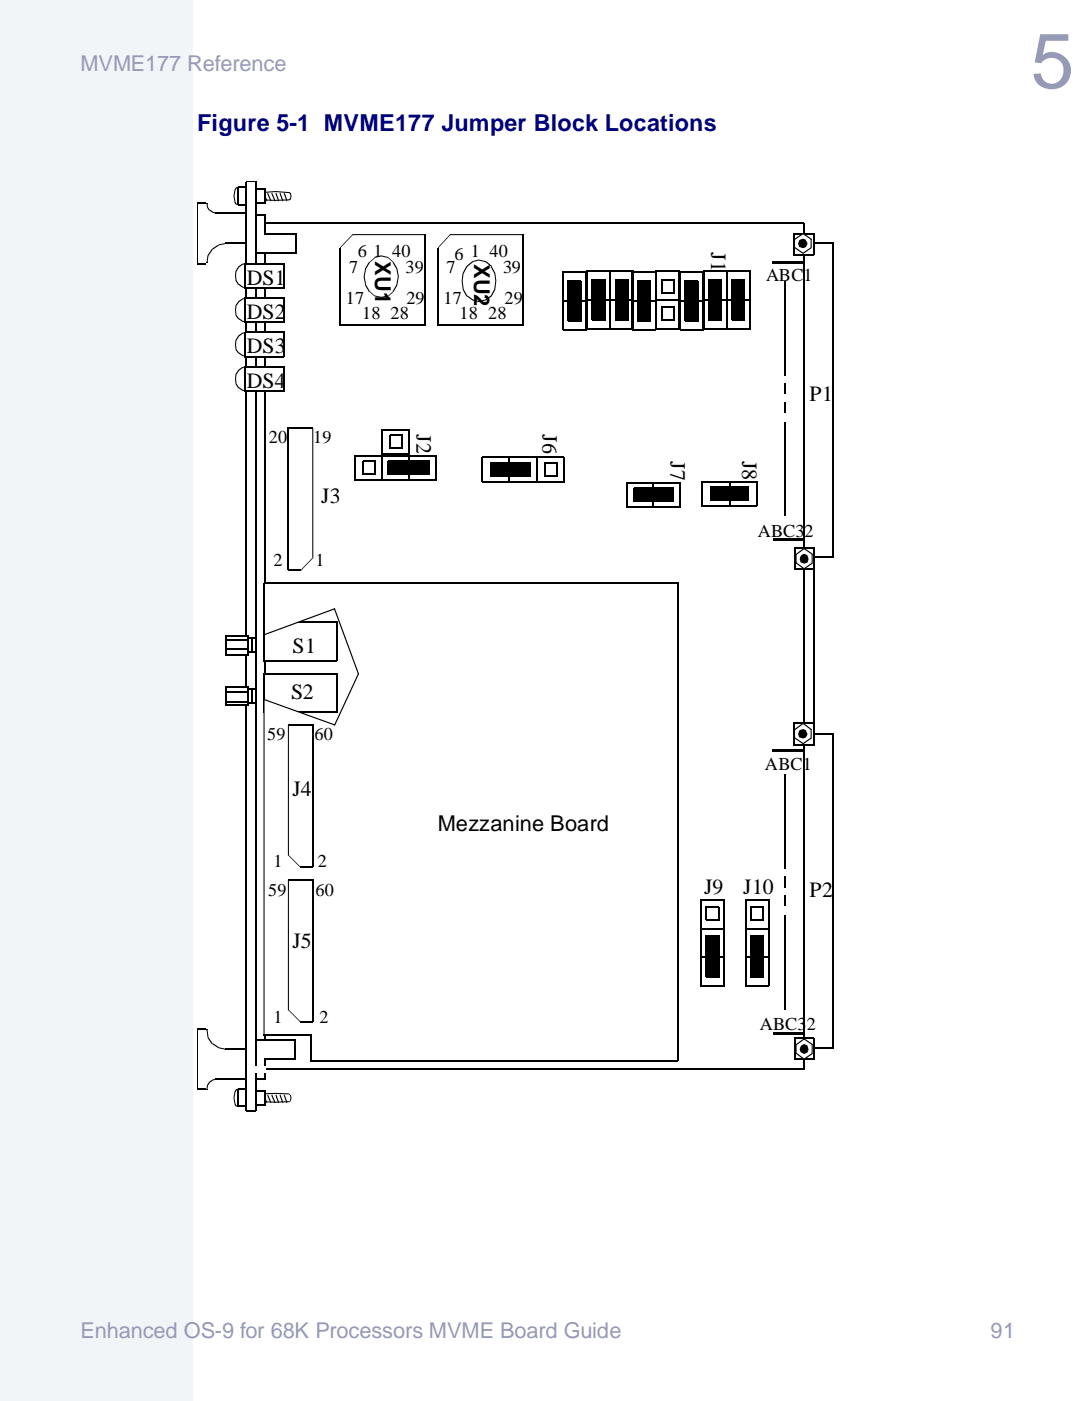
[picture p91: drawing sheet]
<svg xmlns="http://www.w3.org/2000/svg" width="178mm" height="229mm" viewBox="0 0 178 229" stroke-linecap="round" stroke-linejoin="round" font-family="sans-serif">
<defs><g id="words">
<text font-size="12.7" fill="#969ab5" x="168.3" y="14.3">5</text>
<text font-size="3.8" fill="#000083" x="32.2" y="21.3">Figure 5-1 MVME177 Jumper Block Locations</text>
<g font-size="3.6" fill="#969ab5">
<text x="13.1" y="11.5">MVME177 Reference</text>
<text x="13.1" y="218.4">Enhanced OS-9 for 68K Processors MVME Board Guide</text>
<text x="161.7" y="218.4">91</text>
</g>
<g font-size="3.6">
<text x="116.1" y="41.1" transform="rotate(90 116.1 41.1)">J1</text>
<text x="40.3" y="46.5">DS1</text>
<text x="61.2" y="42.6" transform="rotate(90 61.2 42.6)">XU1</text>
<text x="77.4" y="43" transform="rotate(90 77.4 43)">XU2</text>
<text x="40.3" y="52.1">DS2</text>
<text x="40.3" y="57.7">DS3</text>
<text x="40.3" y="63.3">DS4</text>
<text x="132.2" y="65.5">P1</text>
<text x="68" y="70.8" transform="rotate(90 68 70.8)">J2</text>
<text x="88.6" y="70.8" transform="rotate(90 88.6 70.8)">J6</text>
<text x="109.5" y="75.3" transform="rotate(90 109.5 75.3)">J7</text>
<text x="121.2" y="75.2" transform="rotate(90 121.2 75.2)">J8</text>
<text x="52.4" y="82.1">J3</text>
<text x="47.8" y="106.5">S1</text>
<text x="47.5" y="114.1">S2</text>
<text x="47.8" y="129.9">J4</text>
<text x="71.5" y="135.6">Mezzanine Board</text>
<text x="115" y="145.8">J9</text>
<text x="121.3" y="145.8">J10</text>
<text x="132.2" y="146.4">P2</text>
<text x="47.8" y="154.7">J5</text>
</g>
<g font-size="3">
<text x="58.4" y="41.9">6</text>
<text x="61" y="41.9">1</text>
<text x="64" y="41.9">40</text>
<text x="76.9" y="41.9">1</text>
<text x="79.9" y="41.9">40</text>
<text x="57" y="44.5">7</text>
<text x="66.2" y="44.5">39</text>
<text x="72.9" y="44.5">7</text>
<text x="74.2" y="42.4">6</text>
<text x="82.1" y="44.5">39</text>
<text x="125.1" y="45.9">ABC1</text>
<text x="56.5" y="49.6">17</text>
<text x="59.1" y="52">18</text>
<text x="63.8" y="52">28</text>
<text x="66.4" y="49.6">29</text>
<text x="72.4" y="49.6">17</text>
<text x="75" y="52">18</text>
<text x="79.7" y="52">28</text>
<text x="82.4" y="49.6">29</text>
<text x="43.9" y="72.2">20</text>
<text x="51.2" y="72.2">19</text>
<text x="123.7" y="87.6">ABC32</text>
<text x="44.6" y="92.3">2</text>
<text x="51.5" y="92.3">1</text>
<text x="43.6" y="120.7">59</text>
<text x="51.3" y="120.7">60</text>
<text x="124.9" y="125.7">ABC1</text>
<text x="44.6" y="141.4">1</text>
<text x="51.9" y="141.4">2</text>
<text x="43.8" y="146.1">59</text>
<text x="51.5" y="146.1">60</text>
<text x="44.6" y="166.9">1</text>
<text x="52.2" y="166.9">2</text>
<text x="124.1" y="168">ABC32</text>
</g>
</g></defs>
<path d="M-.1 -.1h31.4v228.7h-31.4z" fill="#f2f5f8"/>
<path d="M31.3 -.1v228.7" fill="none" stroke="#f2f5f8" stroke-width=".17"/>
<path d="M62.2 70.1h4.6M62.3 74.1h4.6M62.3 70.1v4.1M66.8 70v4.1" fill="none" stroke="#000" stroke-width=".17"/>
<path d="M63.7 71h2v2.2h-2z" fill="#fff"/>
<path d="M63.6 73.2h2.1M63.7 71v2.2M63.7 71h2.1M65.7 71v2.3" fill="none" stroke="#000" stroke-width=".17"/>
<path d="M68.1 75.3h2v2.1h-2z" fill="#fff"/>
<path d="M57.8 74.4h4.5M57.9 78.3h4.5M57.9 74.4v4M62.3 74.3v4M66.7 74.4h4.5M66.8 78.3h4.5M66.8 74.4v4M68 77.4h2.1M68.1 75.2v2.2M68.1 75.3h2.1M70.1 75.3v2.2M71.2 74.3v4" fill="none" stroke="#000" stroke-width=".17"/>
<path d="M63.4 75.3h2.1v2.1h-2.1z" fill="#fff"/>
<path d="M63.3 77.4h2.2M63.4 75.2v2.2M63.4 75.3h2.1M65.5 75.3v2.2" fill="none" stroke="#000" stroke-width=".17"/>
<path d="M59.3 75.3h1.9v2.1h-1.9z" fill="#fff"/>
<path d="M59.2 77.4h2M59.3 75.3h2M59.3 75.2v2.2M61.2 75.3v2.2M62.2 74.4h4.6M62.3 78.3h4.6M62.3 74.4v4M66.8 74.3v4" fill="none" stroke="#000" stroke-width=".17"/>
<path d="M42.4 31.6l.3-.2 2.3-.1 2.2 .1 .2 .2 .1 .4-.1 .4-.2 .2-2.2 .1-2.3-.1-.3-.2z" fill-rule="evenodd" fill="#fff"/>
<g fill="#000">
<path d="M42.4 31.5l.3-.2 2.3-.1 2.3 .1a.85 .85 0 0 1 0 1.4l-2.3 .1-2.3-.1-.4-.3v-.4h.2v.4l.3 .1h-.1l2.3 .1 2.2-.1 .2-.1h-.1l.1-.4-.1-.4 .1 .1-.2-.2-2.2-.2-2.3 .2h.1l-.3 .2v-.1v.4h-.2zM42.3 32h.2zM42.3 31.5l.2-.1-.2 .2zM42.8 32.8l.1-.1-.1 .2zM42.3 31.6l.2-.1 .4 1.2-.1 .1zM43 31.5l.2-.1-.2 .2zM43.4 32.8l.2-.1-.2 .2zM43 31.6l.2-.1 .4 1.2-.2 .1zM43.6 31.5l.2-.1-.2 .2zM44.1 32.8l.2-.1-.2 .2zM43.6 31.6l.2-.1 .5 1.2-.2 .1zM44.3 31.5l.2-.1-.2 .2z"/>
<path d="M44.8 32.8l.2-.1-.2 .2zM44.3 31.6l.2-.1 .5 1.2-.2 .1zM45 31.5l.1-.1-.1 .2zM45.4 32.8l.2-.1-.2 .2zM45 31.6l.1-.1 .5 1.2-.2 .1zM45.6 31.5l.2-.1-.2 .2zM46.1 32.8l.1-.1-.1 .2zM45.6 31.6l.2-.1 .4 1.2-.1 .1zM46.3 31.5l.2-.1-.2 .2zM46.8 32.8l.1-.1-.1 .2zM46.3 31.6l.2-.1 .4 1.2-.1 .1z"/>
</g>
<path d="M38.5 30.7l.3-.1 .2 .1a2.71 2.71 0 0 1 0 2.6l-.2 .1-.3-.1a2.71 2.71 0 0 1 0-2.6z" fill-rule="evenodd" fill="#fff"/>
<path d="M38.5 30.7l.3-.2 .2 .1 .4 1.4h-.2l-.2-1v.1l-.1-.4h.1h-.2h.1h-.3l-.1 .4v-.1l-.2 1 .3 1.3v-.1l.3 .1h-.1l.2-.1-.1 .1 .3-1.3h.2l-.2 1-.2 .4-.1 .1-.4-.1a3.1 3.1 0 0 1 0-2.7zM39.2 32h.2z" fill="#000"/>
<path d="M41.8 30.8h1.5v2.4h-1.5z" fill="#fff"/>
<path d="M41.7 33.1h1.6v.2h-1.6zM41.8 30.7h1.6v.2h-1.6z" fill="#000"/>
<path d="M41.8 30.7v2.5M43.3 30.8v2.5" fill="none" stroke="#000" stroke-width=".17"/>
<path d="M38.9 30.6h1.3v2.8h-1.3z" fill="#fff"/>
<path d="M38.8 33.3h1.4v.2h-1.4zM38.9 30.5h1.4v.2h-1.4z" fill="#000"/>
<path d="M38.9 30.5v2.9M40.2 30.6v2.9" fill="none" stroke="#000" stroke-width=".17"/>
<path d="M42.4 178.7l.3-.2 2.3-.1 2.2 .1a.76 .76 0 0 1 0 1.3h-2.2h-2.3l-.3-.3z" fill-rule="evenodd" fill="#fff"/>
<g fill="#000">
<path d="M42.7 178.4l2.3-.1 2.2 .1a.81 .81 0 0 1 0 1.4l-2.2 .1-2.3-.1-.4-.3v-.3h.2v.3l.3 .3-.1-.1 2.3 .1 2.2-.1v.1l.2-.3h-.1l.1-.3-.1-.5 .1 .1-.2-.2-2.2-.1-2.3 .1h.1l-.3 .2v-.1v.5h-.2v-.5zM42.3 179.2h.2zM42.3 178.7l.2-.1-.2 .1zM42.8 179.9l.1-.1-.1 .2zM42.3 178.7h.2l.4 1.1-.1 .1zM43 178.7l.2-.1-.2 .1zM43.4 179.9l.2-.1-.2 .2zM43 178.7h.2l.4 1.1-.2 .1zM43.6 178.7l.2-.1-.2 .1zM44.1 179.9l.2-.1-.2 .2zM43.6 178.7h.2l.5 1.1-.2 .1zM44.3 178.7l.2-.1-.2 .1z"/>
<path d="M44.8 179.9l.2-.1-.2 .2zM44.3 178.7h.2l.5 1.1-.2 .1zM45 178.7l.1-.1-.1 .1zM45.4 179.9l.2-.1-.2 .2zM45 178.7h.1l.5 1.1-.2 .1zM45.6 178.7l.2-.1-.2 .1zM46.1 179.9l.1-.1-.1 .2zM45.6 178.7h.2l.4 1.1-.1 .1zM46.3 178.7l.2-.1-.2 .1zM46.8 179.9l.1-.1-.1 .2zM46.3 178.7h.2l.4 1.1-.1 .1z"/>
</g>
<path d="M38.5 177.8l.3-.1 .2 .1a2.71 2.71 0 0 1 0 2.6l-.2 .1-.3-.1a2.71 2.71 0 0 1 0-2.6z" fill-rule="evenodd" fill="#fff"/>
<path d="M38.5 177.8l.3-.2 .2 .1 .4 1.5h-.2l-.2-1-.1-.3h.1l-.2-.1h.1l-.3 .1-.1 .3-.2 1 .3 1.2h.3h-.1h.2h-.1l.3-1.2h.2l-.2 1-.2 .3-.1 .1-.4-.1a3.1 3.1 0 0 1 0-2.7zM39.2 179.2h.2z" fill="#000"/>
<path d="M41.8 178h1.5v2.3h-1.5z" fill="#fff"/>
<path d="M41.8 177.9h1.6v.2h-1.6zM41.7 180.2h1.6v.2h-1.6z" fill="#000"/>
<path d="M41.8 177.9v2.4M43.3 178v2.4" fill="none" stroke="#000" stroke-width=".17"/>
<path d="M38.9 177.7h1.3v2.8h-1.3z" fill="#fff"/>
<path d="M38.9 177.6h1.4v.2h-1.4zM38.8 180.4h1.4v.2h-1.4z" fill="#000"/>
<path d="M40.2 36.4h91.1M40.2 36.3v138.1M131.2 36.4v138.1M132.9 39.6v3.7M43.3 41.2v128.4M132.9 92v26M38.9 177.6v2.9M40.1 174.4h91.1M40.2 177.7v2.9" fill="none" stroke="#000" stroke-width=".17"/>
<path d="M126 42.8h5M126 122.5h5" fill="none" stroke="#000" stroke-width=".34"/>
<path d="M41.7 36.3h1.7v.2h-1.7z" fill="#fff"/>
<path d="M43.2 38.1h5.1M43.3 35.1v3.1M132.8 39.7h3.3M136 39.6v51.2M41.7 41.3h6.6M131.2 41.5v47.9M132.9 78.5v6.9M132.8 90.9h3.3" fill="none" stroke="#000" stroke-width=".17"/>
<path d="M41.7 35h1.7v.2h-1.7zM43.2 35l.2 .1zM41.7 40.6h.1v.1h-.1zM41.7 40.7h.1z" fill="#000"/>
<g fill="#fff">
<path d="M132.8 41.2h.1v48h-.1z"/>
<path d="M129.7 89.3h3.2v3.5h-3.2z"/>
</g>
<path d="M129.6 92.8h3.3M129.7 89.3h3.2M129.7 89.3v3.5M132.9 89.3v3.6" fill="none" stroke="#000" stroke-width=".17"/>
<path d="M129.6 38.1h3.3v3.5h-3.3z" fill="#fff"/>
<path d="M35.2 34.8h5.1M36.8 39.7h3.4M129.6 38.1h3.3M129.6 38v3.6M132.9 38.1v3.6M129.5 41.6h3.4M35.2 176.1h5.1M36.8 171.2h3.5" fill="none" stroke="#000" stroke-width=".17"/>
<g fill="#000">
<path d="M32.2 33.1v.2zM32.2 33.1h1.3v.2h-1.3zM33.5 33.1l.1 .2zM33.7 33.1l.2 .1zM33.7 33.2h.2l.1 .6h-.2zM33.8 33.8h.2l.3 .5-.2 .1zM35.4 34.7h.1l-.2 .2zM34.1 34.4l.2-.2 .5 .4 .6 .1-.1 .2zM35.7 39.9l1.1-.3v.2l-1.1 .3zM36.8 39.6l.1 .2zM40.2 39.6l.1 .2zM32.2 42.9v.2z"/>
<path d="M32.2 42.9h1.4v.2h-1.4zM33.7 42.9h.2zM34.6 40.7v-.1l.1 .1-.6 1.1v-.1l-.2 1.2h-.2l.2-1.2zM34.6 40.6l1.1-.7v.2l-1 .6zM32.2 177.6v.2zM32.2 177.6h1.3v.2h-1.3zM32.2 167.8v.2zM32.2 167.8h1.4v.2h-1.4zM33.5 177.6l.1 .2zM33.7 177.7l.2 .1zM34.1 176.5h.1l.1 .1-.3 .5-.1 .6h-.2l.1-.6zM33.7 167.9l.2 .1z"/>
<path d="M33.7 168h.2l.2 1.3h-.2zM34.2 176.5l.5-.4 .1 .2-.5 .3zM33.9 169.3h.2l.6 1-.1 .1zM34.7 176.1l.6-.1v.2l-.6 .1zM35.3 176l.1 .2zM36.8 171.1l.1 .2zM34.7 170.2l1 .7 1.1 .2v.2l-1.1-.3-1.1-.6z"/>
</g>
<path d="M32.2 33.1v10M32.2 167.8v10" fill="none" stroke="#000" stroke-width=".16"/>
<path d="M130 90.4l1.2-.9 1.4 .9v1.5l-1.4 .9-1.2-.9z" fill-rule="evenodd" fill="#fff"/>
<path d="M130 90.4l1.3-1 1.4 1v1.6l-.2-.1v-1.5h.2l-.1 .1-1.4-.9 .1-.2v.2l-1.2 .9-.1-.1 .1 1.5h-.2l.2-.1 1.2 .9-.1 .2-1.3-1zM131.2 92.7l1.4-.9 .1 .2-1.4 .9z" fill="#000"/>
<path d="M129.7 39l1.4-.9 1.3 .9v1.4l-1.3 .9-1.4-.9z" fill-rule="evenodd" fill="#fff"/>
<path d="M130.5 39.2l.6-.2 .5 .1 .2 .6-.1 .1-.3-.5h.1l-.4-.2h.1l-.5 .2-.2 .5v-.1l.2 .5v-.1l.5 .2h-.1l.4-.2-.1 .1 .3-.5 .1 .1-.2 .5a.97 .97 0 0 1-1.1 0l-.2-.5zM131.7 39.7l.1 .1zM129.6 39l1.6-1 1.3 1v1.5l-.2-.1v-1.4h.2l-.1 .1-1.3-.9 .1-.2v.2l-1.4 .9-.1-.1 .1 1.4h-.2l.2-.1 1.4 .9-.1 .2-1.5-1zM131.1 41.2l1.3-.9 .1 .2-1.3 .9zM130.8 90.6l.4-.2 .6 .2 .2 .6-.2 .1-.1-.5h.1l-.6-.3h.1l-.4 .3-.2 .5v-.1l.2 .5v-.1l.4 .2h-.1l.6-.2-.1 .1 .1-.5 .2 .1-.2 .5a.97 .97 0 0 1-1.1 0 .94 .94 0 0 1 .1-1.2zM131.8 91.2l.2 .1z" fill="#000"/>
<g fill="#000">
<path d="M130.6 39.2l.5-.2 .4 .2 .3 .5-.3 .5-.4 .2-.5-.2-.2-.5z" fill-rule="evenodd"/>
<path d="M130.8 90.7l.4-.3 .6 .3 .1 .5-.1 .5-.6 .2-.4-.2-.1-.5z" fill-rule="evenodd"/>
</g>
<path d="M132.8 119.7h3.3M132.9 119.6v3.7M136 119.6v51.2M131.2 121.5v47.9M132.9 158.4v7.1M132.8 171h3.3" fill="none" stroke="#000" stroke-width=".17"/>
<g fill="#fff">
<path d="M132.8 121.3h.1v47.9h-.1z"/>
<path d="M129.7 169.3h3.2v3.5h-3.2z"/>
</g>
<path d="M129.6 172.8h3.3M129.7 169.3h3.2M129.7 169.3v3.5M132.9 169.3v3.6" fill="none" stroke="#000" stroke-width=".17"/>
<path d="M129.6 118h3.3v3.6h-3.3z" fill="#fff"/>
<path d="M129.6 118h3.3M129.6 118v3.6M132.9 118v3.7M129.5 121.6h3.4" fill="none" stroke="#000" stroke-width=".17"/>
<path d="M130 170.4l1.2-.9 1.4 .9v1.5l-1.4 .9-1.2-.9z" fill-rule="evenodd" fill="#fff"/>
<path d="M129.9 170.4l1.4-1 1.4 1v1.6l-.2-.1v-1.5h.2l-.1 .1-1.4-.9 .1-.2v.2l-1.2 .9-.1-.1 .1 1.5h-.2l.2-.1 1.2 .9-.1 .2-1.3-1zM131.2 172.7l1.4-.9 .1 .2-1.4 .9z" fill="#000"/>
<path d="M129.7 119.1l1.4-1.1 1.3 1.1v1.3l-1.3 .9-1.4-.9z" fill-rule="evenodd" fill="#fff"/>
<path d="M130.6 119.1l.5-.1 .5 .1 .2 .6-.1 .1-.3-.5h.1l-.4-.2h.1l-.5 .2-.2 .5v-.1l.2 .5 .5 .1h-.1l.4-.1h-.1l.3-.5 .1 .1-.2 .5a.97 .97 0 0 1-1.1 0 .94 .94 0 0 1 .1-1.2zM131.7 119.7l.1 .1zM129.7 119l1.5-1 1.3 1v1.5l-.2-.1v-1.3h.2h-.1l-1.3-1 .1-.1v.1l-1.4 1-.1-.1 .1 1.4h-.2l.2-.1 1.4 1-.1 .1-1.5-1zM131.1 121.3l1.3-1 .1 .2-1.3 .9zM130.7 170.7l.5-.3 .6 .2 .2 .6-.2 .1-.1-.5h.1l-.6-.3h.1l-.4 .3-.2 .5v-.1l.2 .4v-.1l.4 .3h-.1l.6-.3-.1 .1 .1-.4 .2 .1-.2 .4-.5 .3a.9 .9 0 0 1-.7-.8zM131.8 171.2l.2 .1z" fill="#000"/>
<g fill="#000">
<path d="M130.6 119.2l.5-.1 .4 .1 .3 .5-.3 .5-.4 .2-.5-.2-.2-.5z" fill-rule="evenodd"/>
<path d="M130.8 170.7l.4-.3 .6 .3 .1 .5-.1 .4-.6 .3-.4-.3-.1-.4z" fill-rule="evenodd"/>
</g>
<path d="M40.2 29.6h1.6v151.6h-1.6z" fill="#fff"/>
<path d="M40.2 29.6h1.6v.1h-1.6zM40.1 181.1h1.7v.2h-1.7z" fill="#000"/>
<path d="M40.2 29.6v151.6M41.8 29.6v151.7" fill="none" stroke="#000" stroke-width=".17"/>
<path d="M39 54.8a1.91 1.91 0 0 1 2.4-.2 1.91 1.91 0 0 1 .6 2.4 1.84 1.84 0 0 1-2.1 1.1 1.84 1.84 0 0 1-1.4-1.9v-.7z" fill-rule="evenodd" fill="#fff"/>
<path d="M38.9 54.8a1.87 1.87 0 0 1 2.9 0l.3 .7 .2 .7h-.2l-.2-.7v.1l-.3-.7h.1l-.7-.4-.7-.2-.7 .2-.6 .4-.4 .7v-.1l-.1 .7 .1 .8 .4 .6v-.1l.6 .4 .7 .2 .7-.2 .7-.4-.1 .1 .3-.6 .2-.8h.2a1.95 1.95 0 0 1-2 2.1 1.95 1.95 0 0 1-1.9-2.1l.1-.7zM42.1 56.2h.2z" fill="#000"/>
<path d="M40 54.2h6.4v4h-6.4z" fill="#fff"/>
<path d="M39.9 58.2h6.5M40 54.1v4.1M40 54.2h6.5M46.4 54.2v4.1" fill="none" stroke="#000" stroke-width=".17"/>
<path d="M39 49.2a1.91 1.91 0 0 1 2.4-.2 1.91 1.91 0 0 1 .6 2.4 1.84 1.84 0 0 1-2.1 1.1 1.84 1.84 0 0 1-1.4-1.9v-.8z" fill-rule="evenodd" fill="#fff"/>
<path d="M38.9 49.2a1.95 1.95 0 0 1 2.1-.5 1.95 1.95 0 0 1 1.3 1.9h-.2l-.2-.8v.1l-.3-.6h.1l-.7-.4-.7-.2-.7 .2-.6 .4-.4 .6v-.1l-.1 .8 .1 .8 .4 .6v-.1l.6 .4 .7 .2 .7-.2 .7-.4-.1 .1 .3-.6 .2-.8h.2a1.95 1.95 0 0 1-2 2.1 1.95 1.95 0 0 1-1.9-2.1l.1-.8zM42.1 50.6h.2z" fill="#000"/>
<path d="M40 48.6h6.4v4h-6.4z" fill="#fff"/>
<path d="M39.9 52.6h6.5M40 48.5v4.1M40 48.6h6.5M46.4 48.6v4.1" fill="none" stroke="#000" stroke-width=".17"/>
<path d="M39 43.5a1.91 1.91 0 0 1 2.4-.2 1.91 1.91 0 0 1 .6 2.4 1.83 1.83 0 0 1-2.1 1.3 1.83 1.83 0 0 1-1.4-2v-.8z" fill-rule="evenodd" fill="#fff"/>
<path d="M38.9 43.5a2.04 2.04 0 0 1 2.9 0l.3 .7 .2 .8h-.2l-.2-.8v.1l-.3-.7h.1l-.7-.4-.7-.1-.7 .1-.6 .4-.4 .7v-.1l-.1 .8 .1 .7 .4 .7v-.1l.6 .4 .7 .2 .7-.2 .7-.4-.1 .1 .3-.7 .2-.7h.2a2.19 2.19 0 0 1-1.2 1.9 2.06 2.06 0 0 1-2.2-.5 2.06 2.06 0 0 1-.4-2.2zM42.1 45h.2z" fill="#000"/>
<path d="M40 43h6.4v4h-6.4z" fill="#fff"/>
<path d="M39.9 47h6.5M40 42.9v4.1M40 43h6.5M46.4 43v4.1" fill="none" stroke="#000" stroke-width=".17"/>
<path d="M39 60.4a1.91 1.91 0 0 1 2.4-.2 1.91 1.91 0 0 1 .6 2.4 1.82 1.82 0 0 1-3 .7 2.29 2.29 0 0 1 0-2.9z" fill-rule="evenodd" fill="#fff"/>
<path d="M38.9 60.4a2.04 2.04 0 0 1 2.9 0l.3 .7 .2 .7h-.2l-.2-.7-.3-.6h.1l-.7-.5h-.7h-.7l-.6 .5-.4 .6-.1 .7 .1 .8 .4 .7v-.1l.6 .4 .7 .1 .7-.1 .7-.4-.1 .1 .3-.7 .2-.8h.2a2.19 2.19 0 0 1-1.2 2 2.06 2.06 0 0 1-2.2-.5 2.06 2.06 0 0 1-.4-2.2zM42.1 61.8h.2z" fill="#000"/>
<path d="M40 59.9h6.4v3.9h-6.4z" fill="#fff"/>
<path d="M40 59.8v4M40 59.9h6.5M46.4 59.9v4M39.9 63.8h6.5" fill="none" stroke="#000" stroke-width=".17"/>
<path d="M41.2 112.5h.6v2.2h-.6z" fill="#fff"/>
<path d="M41.1 114.6h.7v.1h-.7zM41.2 112.4h.6v.1h-.6z" fill="#000"/>
<path d="M41.2 112.4v2.3M41.8 112.5v2.2" fill="none" stroke="#000" stroke-width=".17"/>
<path d="M40.5 112.5h.7v2.2h-.7z" fill="#fff"/>
<path d="M40.4 114.6h.8v.1h-.8zM40.5 112.4h.7v.1h-.7z" fill="#000"/>
<path d="M40.5 112.4v2.3M41.2 112.5v2.2" fill="none" stroke="#000" stroke-width=".17"/>
<path d="M36.9 112h3.6v3.1h-3.6z" fill="#fff"/>
<path d="M36.8 115.1h3.7M36.9 112h3.7M36.9 111.9v3.2M40.5 112v3.2" fill="none" stroke="#000" stroke-width=".17"/>
<path d="M36.9 112.9h3.6v1.6h-3.6z" fill="#fff"/>
<path d="M36.8 114.5h3.7M36.9 112.9h3.7" fill="none" stroke="#000" stroke-width=".17"/>
<path d="M36.8 112.8h.2v1.7h-.2zM40.4 112.9h.2v1.7h-.2z" fill="#000"/>
<path d="M41.2 104.2h.6v2.2h-.6z" fill="#fff"/>
<path d="M41.1 106.4h.7v.1h-.7zM41.2 104.1h.6v.1h-.6z" fill="#000"/>
<path d="M41.2 104.1v2.3M41.8 104.2v2.3" fill="none" stroke="#000" stroke-width=".17"/>
<path d="M40.5 104.2h.7v2.2h-.7z" fill="#fff"/>
<path d="M40.4 106.4h.8v.1h-.8zM40.5 104.1h.7v.1h-.7z" fill="#000"/>
<path d="M40.5 104.1v2.3M41.2 104.2v2.3" fill="none" stroke="#000" stroke-width=".17"/>
<path d="M36.9 103.7h3.6v3.2h-3.6z" fill="#fff"/>
<path d="M36.8 106.9h3.7M36.9 103.7h3.7M36.9 103.6v3.3M40.5 103.7v3.2" fill="none" stroke="#000" stroke-width=".17"/>
<path d="M36.9 104.4h3.6v1.5h-3.6z" fill="#fff"/>
<path d="M36.8 105.9h3.7M36.9 104.4h3.7" fill="none" stroke="#000" stroke-width=".17"/>
<path d="M36.8 104.3h.2v1.6h-.2zM40.4 104.4h.2v1.6h-.2z" fill="#000"/>
<path d="M43.1 101.4h11.9v6.4h-11.9z" fill="#fff"/>
<path d="M43 107.8h12M43.1 101.4h12M43.1 101.4v6.4M55 101.4v6.5" fill="none" stroke="#000" stroke-width=".17"/>
<path d="M43.1 109.9h11.9v6.3h-11.9z" fill="#fff"/>
<path d="M43 116.2h12M43.1 109.9h12M43.1 109.8v6.4M55 109.9v6.4" fill="none" stroke="#000" stroke-width=".17"/>
<path d="M43.1 95.2h67.6v77.9h-59.9v-4.3h-7.7v-54.7l11.5 4.2 3.9-8.4-3.9-10.6-11.5 4.3z" fill-rule="evenodd" fill="#fff"/>
<path d="M43.1 95.2h67.7M43.1 95.1v8.5M110.7 95.2v78M43 168.8h7.8M50.7 173.1h60M50.8 168.8v4.3" fill="none" stroke="#000" stroke-width=".17"/>
<path d="M43 103.6l11.6-4.4 4 10.7-3.9 8.5-11.6-4.2 .1-.1v54.7h-.2v-54.8l11.7 4.2v.2l-.2-.1 3.9-8.4h.2l-.2 .1-3.9-10.6 .1-.2 .1 .2-11.7 4.3z" fill="#000"/>
<path d="M47.1 118.3h4v23.2h-2.1l-1.9-2z" fill-rule="evenodd" fill="#fff"/>
<path d="M47 118.3h4.1M51.1 118.2v23.3M49 141.5h2.2" fill="none" stroke="#000" stroke-width=".17"/>
<path d="M47 118.3h.2v21.2l-.1 .1 .1-.1 1.9 2-.1 .1-2-2.1z" fill="#000"/>
<path d="M47.1 143.6h4v23.1h-2.1l-1.9-1.9z" fill-rule="evenodd" fill="#fff"/>
<path d="M47 143.6h4.1M51.1 143.5v23.2M49 166.7h2.2" fill="none" stroke="#000" stroke-width=".17"/>
<path d="M47 143.6h.2v21.2l-.1 .1 .1-.1 1.9 1.9-.1 .1-2-2z" fill="#000"/>
<path d="M47.1 69.9h4v21l-2.1 2.2h-1.9z" fill-rule="evenodd" fill="#fff"/>
<path d="M51.1 90.9l.1 .1-2.2 2.1zM41.7 176h1.7v.2h-1.7z" fill="#000"/>
<path d="M48.3 38v3.4M47.1 69.9h4.1M47.1 69.8v23.3M51.1 69.9v21.1M47 93.1h2M41.7 169.8h6.6M43.2 172.8h5.1M43.3 172.7v3.5M48.2 169.7v3.2" fill="none" stroke="#000" stroke-width=".17"/>
<path d="M41.6 173.9h1.8v1.1h-1.8z" fill="#fff"/>
<g fill="none" stroke="#000" stroke-width=".17">
<path d="M69.4 38.2v14.8M85.4 38.2v14.8M55.5 40.4v12.7M55.5 53h14M71.5 40.4v12.7M71.5 53h14M128.2 45.9v15.4M102.2 78.8h4.5M102.3 78.8v4M106.7 78.7v4M128.2 68.8v15.4M102.3 82.7h4.5"/>
<path d="M128.2 126.3v15.4M128.2 149.3v15.4"/>
</g>
<g fill="#000">
<path d="M57.5 38.2h11.9v.2h-11.9v-.1l.1 .1-2 2.1-.2-.1v.1l2.2-2.3zM73.4 38.2h12v.2h-12v-.1l.1 .1-1.9 2.1-.2-.1v.1l2.1-2.3zM60.2 42.8a2.41 2.41 0 0 1 4.1 0 3.8 3.8 0 0 1-1 5.6l-1.1 .2v-.2l1.1-.2v.1l.9-.8h-.1l.6-1 .3-1.4-.3-1.3v.1l-.6-1h.1l-.9-.8-1.1-.3-1.1 .3h.1l-.8 .8-.6 1v-.1a3.7 3.7 0 0 0 1.4 4.5l-.1-.1 1.1 .2v.2l-1.1-.2a3.7 3.7 0 0 1-.9-5.6zM62.2 48.4v.2zM76.1 43.4a2.67 2.67 0 0 1 2.8-.9 2.67 2.67 0 0 1 2 2 4.3 4.3 0 0 1-.6 3.9l-1 .6-1.1 .3v-.2l1.1-.2 .9-.7-.1 .1 .6-1.1 .2-1.4-.2-1.3v.1l-.6-1.1h.1l-.9-.7-1.1-.3-1.1 .3h.1l-.9 .7-.6 1.1v-.1l-.2 1.3 .2 1.4 .6 1.1v-.1l.9 .7h-.1l1.1 .2v.2a2.96 2.96 0 0 1-2.7-2.1l-.1-1.4 .1-1.3zM78.2 49.1v.2zM128.1 62.5h.2v1.8h-.2zM128.1 65.5h.2v1.8h-.2zM131.1 87.9h.1v.3h-.1zM128.1 144.7l.2 .1zM128.1 143h.2v1.7h-.2zM128.1 147.8h.2z"/>
<path d="M128.1 146h.2v1.8h-.2z"/>
</g>
<path d="M126.3 88.1h4.8M126.3 168.6h4.9" fill="none" stroke="#000" stroke-width=".34"/>
<path d="M107.8 79.7h2v2.1h-2z" fill="#fff"/>
<path d="M107.8 79.7h2.1M107.8 79.6v2.2M109.8 79.7v2.2M107.7 81.8h2.1" fill="none" stroke="#000" stroke-width=".17"/>
<path d="M103.6 79.7h2v2.1h-2z" fill="#fff"/>
<g fill="none" stroke="#000" stroke-width=".17">
<path d="M63.6 77.4h6.1M63.7 75.2v2.2M63.7 75.3h6.1M69.7 75.3v2.2M103.6 79.7h2.1M103.6 79.6v2.2M105.6 79.7v2.2M106.6 78.8h4.5M106.7 78.8v4M111.1 78.7v4M114.6 78.6h4.5M114.7 78.6v4"/>
<path d="M119.1 78.5v4.1M103.5 81.8h2.1M106.7 82.7h4.5M114.7 82.6h4.5"/>
</g>
<path d="M63.7 75.3h6v2.1h-6z" fill="#000"/>
<path d="M120.2 79.5h2v2h-2z" fill="#fff"/>
<path d="M120.2 79.5h2.1M120.2 79.4v2.1M122.2 79.5v2.1M120.2 81.5h2" fill="none" stroke="#000" stroke-width=".17"/>
<path d="M116 79.5h2v2h-2z" fill="#fff"/>
<path d="M116 79.5h2M116 79.4v2.1M118 79.5v2.1M119.1 78.6h4.4M119.1 78.6v4M123.5 78.5v4.1M115.9 81.5h2.1M119.1 82.6h4.5" fill="none" stroke="#000" stroke-width=".17"/>
<path d="M88.9 75.5h2v2.2h-2z" fill="#fff"/>
<path d="M78.7 74.6h4.5M78.8 78.6h4.4M78.8 74.6v4.1M83.2 74.5v4.1M87.6 74.6h4.4M87.6 78.6h4.5M87.6 74.6v4.1M88.8 77.7h2.1M88.9 75.5v2.2M88.9 75.5h2.1M90.9 75.5v2.2M92 74.5v4.1" fill="none" stroke="#000" stroke-width=".17"/>
<path d="M84.3 75.5h2v2.2h-2z" fill="#fff"/>
<path d="M84.2 77.7h2.1M84.3 75.5h2.1M84.3 75.5v2.2M86.3 75.5v2.2" fill="none" stroke="#000" stroke-width=".17"/>
<path d="M80.1 75.5h2v2.2h-2z" fill="#fff"/>
<g fill="none" stroke="#000" stroke-width=".17">
<path d="M80 77.7h6.5M80.1 75.5h6.5M80.1 75.5v2.2M80.5 75.5v2.2M82.1 75.5v2.2M83.1 74.6h4.5M83.2 78.6h4.5M83.2 74.6v4.1M86.5 75.5v2.2M87.6 74.5v4.1M116.2 79.4v2.1M116.2 79.5h6.1"/>
<path d="M122.2 79.5v2.1M116.1 81.5h6.1"/>
</g>
<path d="M80.5 75.5h6v2.2h-6zM116.2 79.5h6v2h-6z" fill="#000"/>
<path d="M115.3 148h2.1v2.1h-2.1z" fill="#fff"/>
<path d="M114.4 146.8h3.8M114.4 156.2h3.8M114.5 151.6h3.8M114.5 146.8v4.9M114.5 156.2v4.8M115.2 150.1h2.2M115.3 147.9v2.2M115.3 148h2.1M117.4 148v2.2M118.2 146.7v4.9M118.2 156.1v4.8M114.5 160.9h3.8" fill="none" stroke="#000" stroke-width=".17"/>
<path d="M115.3 152.9h2.1v2.1h-2.1z" fill="#fff"/>
<path d="M115.2 155h2.2M115.3 152.8v2.2M115.3 152.9h2.1M117.4 152.9v2.2" fill="none" stroke="#000" stroke-width=".17"/>
<path d="M115.3 157.4h2.1v2h-2.1z" fill="#fff"/>
<path d="M114.4 151.6h3.8M114.5 156.2h3.8M114.5 151.6v4.7M115.2 159.4h2.2M115.2 159h2.2M115.3 152.6v6.8M115.3 157.4h2.1M115.3 152.7h2.1M117.4 152.7v6.8M118.2 151.5v4.7" fill="none" stroke="#000" stroke-width=".17"/>
<path d="M115.3 152.7h2.1v6.3h-2.1z" fill="#000"/>
<path d="M122.6 148h2v2.1h-2z" fill="#fff"/>
<path d="M121.7 146.8h3.8M121.7 156.2h3.8M121.8 151.6h3.8M121.8 146.8v4.9M121.8 156.2v4.8M122.5 150.1h2.1M122.6 148h2.1M122.6 147.9v2.2M124.6 148v2.2M125.5 146.7v4.9M125.5 156.1v4.8M121.8 160.9h3.8" fill="none" stroke="#000" stroke-width=".17"/>
<path d="M122.6 152.9h2v2.1h-2z" fill="#fff"/>
<path d="M122.5 155h2.1M122.6 152.9h2.1M122.6 152.8v2.2M124.6 152.9v2.2" fill="none" stroke="#000" stroke-width=".17"/>
<path d="M122.6 157.4h2v2h-2z" fill="#fff"/>
<g fill="none" stroke="#000" stroke-width=".17">
<path d="M103.1 49h3.9M103.2 49v4.9M103.2 53.8h3.9M107 49v4.8M103.8 79.7h6.1M103.8 79.6v2.2M109.8 79.7v2.2M103.7 81.8h6.1M121.7 151.6h3.8M121.8 156.2h3.8M121.8 151.6v4.7M122.5 159.4h2.1"/>
<path d="M122.5 159h2.1M122.6 157.4h2.1M122.6 152.7h2.1M122.6 152.6v6.8M124.6 152.7v6.8M125.5 151.5v4.7"/>
</g>
<path d="M103.8 79.7h6v2.1h-6zM122.6 152.7h2v6.3h-2z" fill="#000"/>
<path d="M104.2 45.8h1.9v2.1h-1.9z" fill="#fff"/>
<path d="M104.1 47.9h2M104.2 45.8h2M104.2 45.7v2.2M106.1 45.8v2.2" fill="none" stroke="#000" stroke-width=".17"/>
<path d="M104.2 50.2h1.9v2.1h-1.9z" fill="#fff"/>
<g fill="none" stroke="#000" stroke-width=".17">
<path d="M103.1 44.4h3.9M103.2 44.4v4.7M103.2 49h3.9M104.1 52.3h2M104.1 52.1h2M104.2 50.2h2M104.2 45.8h2M104.2 45.7v6.6M106.1 45.8v6.6M107 49h3.9M107 44.3v4.7M107.1 49v4.7"/>
<path d="M107.1 53.6h3.9M110.9 48.9v4.7"/>
</g>
<path d="M104.2 45.8h1.9v6.3h-1.9z" fill="#000"/>
<path d="M108 45.6h2v2.2h-2z" fill="#fff"/>
<path d="M108 47.8h2M108 45.6h2.1M108 45.6v2.2M110 45.6v2.3" fill="none" stroke="#000" stroke-width=".17"/>
<path d="M108 50.1h2v2.2h-2z" fill="#fff"/>
<path d="M107 44.3h3.9M107.1 44.3v4.7M107.1 49h3.9M108 52.3h2M108 50.1h2.1M108 50.1v2.2M110 50.1v2.2M110.9 49h3.8M110.9 44.2v4.8M111 53.8h3.8M111 49v4.9M114.7 49v4.8" fill="none" stroke="#000" stroke-width=".17"/>
<path d="M111.9 45.8h2v2.1h-2z" fill="#fff"/>
<path d="M111.8 47.9h2.1M111.9 45.8h2.1M111.9 45.7v2.2M113.9 45.8v2.2" fill="none" stroke="#000" stroke-width=".17"/>
<path d="M111.9 50.2h2v2.1h-2z" fill="#fff"/>
<g fill="none" stroke="#000" stroke-width=".17">
<path d="M110.9 44.4h3.8M111 49h3.8M111 44.4v4.7M111.8 52.3h2.1M111.8 52.1h2.1M111.9 50.2h2.1M111.9 45.8h2.1M111.9 45.7v6.6M113.9 45.8v6.6M114.7 44.3v4.7M114.8 49h3.8M114.9 53.6h3.8"/>
<path d="M114.9 49v4.7M118.6 48.9v4.7"/>
</g>
<path d="M111.9 45.8h2v6.3h-2z" fill="#000"/>
<path d="M115.8 45.6h2v2.2h-2z" fill="#fff"/>
<path d="M115.7 47.8h2.1M115.8 45.6h2.1M115.8 45.6v2.2M117.8 45.6v2.3" fill="none" stroke="#000" stroke-width=".17"/>
<path d="M115.8 50.1h2v2.2h-2z" fill="#fff"/>
<path d="M114.8 44.3h3.8M114.9 49h7.5M114.9 44.3v4.7M115.7 52.3h2.1M115.7 52h2.1M115.8 50.1h2.1M115.8 45.6h2.1M115.8 45.6v6.7M117.8 45.6v6.7M118.6 53.6h3.9M118.6 44.2v9.5M122.4 48.9v4.7" fill="none" stroke="#000" stroke-width=".17"/>
<path d="M115.8 45.6h2v6.4h-2z" fill="#000"/>
<path d="M119.6 45.6h1.9v2.2h-1.9z" fill="#fff"/>
<path d="M119.5 47.8h2M119.6 45.6v2.2M119.6 45.6h2M121.5 45.6v2.3" fill="none" stroke="#000" stroke-width=".17"/>
<path d="M119.6 50.1h1.9v2.2h-1.9z" fill="#fff"/>
<g fill="none" stroke="#000" stroke-width=".17">
<path d="M91.9 49h3.8M92 53.8h3.8M92 49v4.9M95.7 49v4.8M118.5 44.3h3.9M118.6 49h3.9M118.6 44.3v4.7M119.5 52.3h2M119.5 52h2M119.6 45.6v6.7M119.6 50.1h2M119.6 45.6h2"/>
<path d="M121.5 45.6v6.7M122.4 44.2v4.8"/>
</g>
<path d="M119.6 45.6h1.9v6.4h-1.9z" fill="#000"/>
<path d="M92.8 45.8h2v2.1h-2z" fill="#fff"/>
<path d="M92.7 47.9h2.1M92.8 45.8h2.1M92.8 45.7v2.2M94.8 45.8v2.2" fill="none" stroke="#000" stroke-width=".17"/>
<path d="M92.8 50.2h2v2.1h-2z" fill="#fff"/>
<g fill="none" stroke="#000" stroke-width=".17">
<path d="M91.9 44.4h3.8M92 49h3.8M92 44.4v4.7M92.7 52.3h2.1M92.7 52.1h2.1M92.8 50.2h2.1M92.8 45.8h2.1M92.8 45.7v6.6M94.8 45.8v6.6M95.7 44.3v4.7M95.8 49h3.8M95.9 53.6h3.8"/>
<path d="M95.9 49v4.7M99.6 48.9v4.7"/>
</g>
<path d="M92.8 45.8h2v6.3h-2z" fill="#000"/>
<path d="M96.7 45.6h2v2.2h-2z" fill="#fff"/>
<path d="M96.6 47.8h2.1M96.7 45.6h2.1M96.7 45.6v2.2M98.7 45.6v2.3" fill="none" stroke="#000" stroke-width=".17"/>
<path d="M96.7 50.1h2v2.2h-2z" fill="#fff"/>
<path d="M95.8 44.3h3.8M95.9 49h7.5M95.9 44.3v4.7M96.6 52.3h2.1M96.6 52h2.1M96.7 50.1h2.1M96.7 45.6h2.1M96.7 45.6v6.7M98.7 45.6v6.7M99.6 53.6h3.9M99.6 44.2v9.5M103.4 48.9v4.7" fill="none" stroke="#000" stroke-width=".17"/>
<path d="M96.7 45.6h2v6.4h-2z" fill="#000"/>
<path d="M100.5 45.6h2v2.2h-2z" fill="#fff"/>
<path d="M100.4 47.8h2.1M100.5 45.6v2.2M100.5 45.6h2M102.5 45.6v2.3" fill="none" stroke="#000" stroke-width=".17"/>
<path d="M100.5 50.1h2v2.2h-2z" fill="#fff"/>
<path d="M99.5 44.3h3.9M99.6 49h3.9M99.6 44.3v4.7M100.4 52.3h2.1M100.4 52h2.1M100.5 45.6v6.7M100.5 50.1h2M100.5 45.6h2M102.5 45.6v6.7M103.4 44.2v4.8" fill="none" stroke="#000" stroke-width=".17"/>
<path d="M100.5 45.6h2v6.4h-2z" fill="#000"/>
<use href="#words"/>
</svg>
